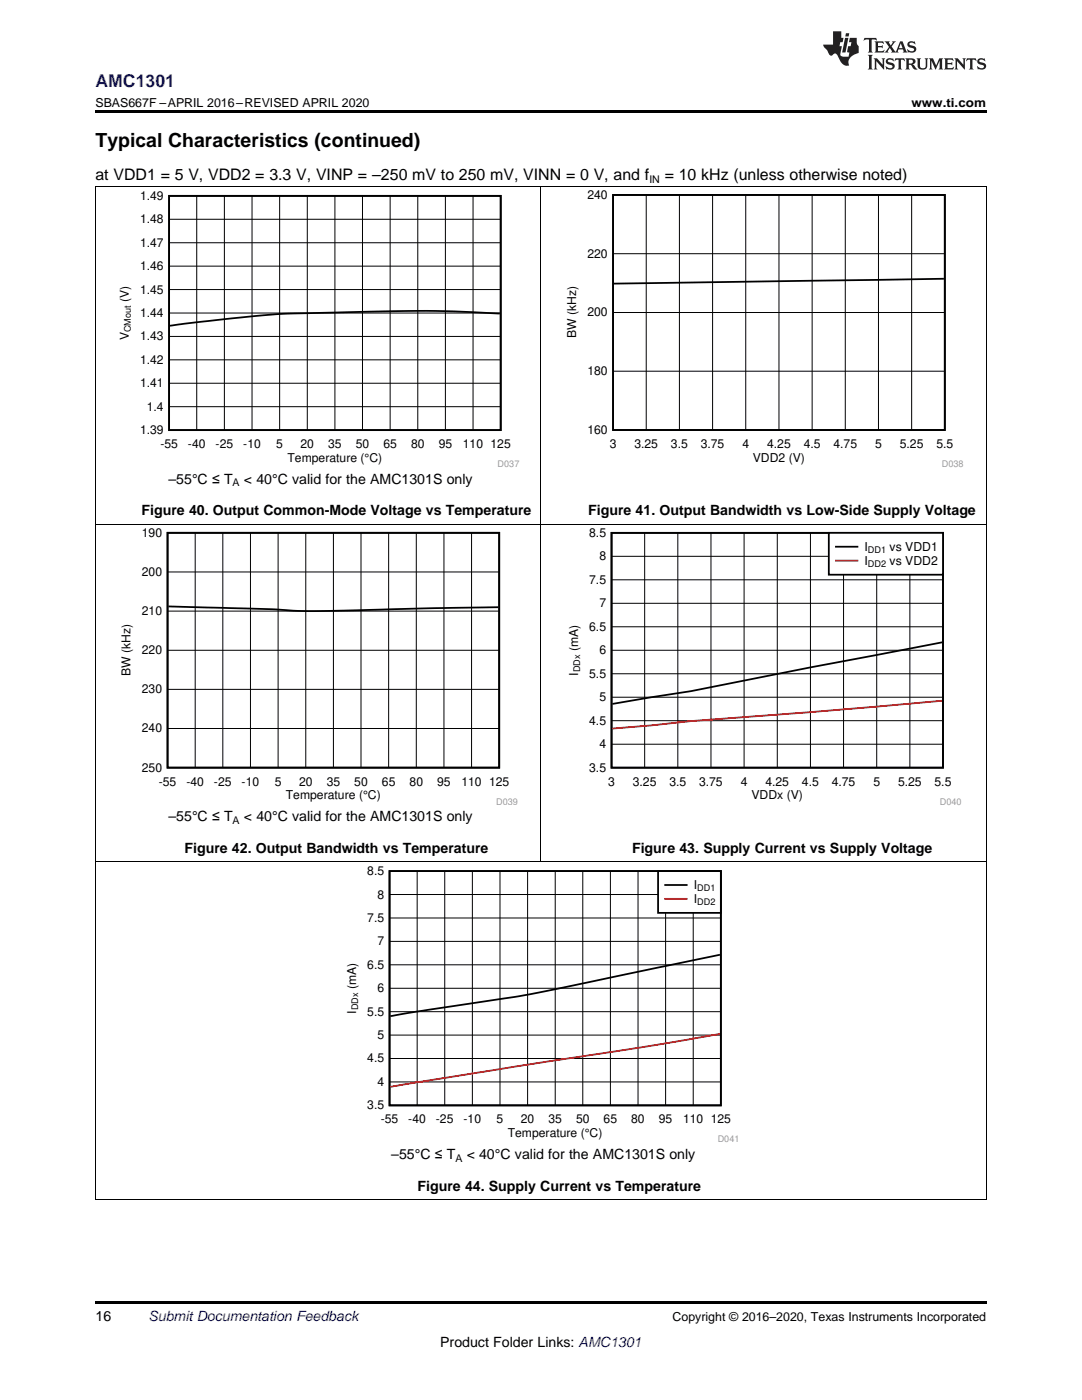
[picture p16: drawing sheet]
<svg xmlns="http://www.w3.org/2000/svg" width="216mm" height="279mm" viewBox="0 0 216 279" stroke-linecap="round" stroke-linejoin="round" font-family="sans-serif">
<defs><g id="words">
<text font-size="3.9" x="19" y="29.3">Typical Characteristics (continued)</text>
<text font-size="3.5" fill="#00f" x="19" y="17.3">AMC1301</text>
<g font-size="3.2">
<text x="19" y="36">at VDD1 = 5 V, VDD2 = 3.3 V, VINP = –250 mV to 250 mV, VINN = 0 V, and f</text>
<text x="132.6" y="36">= 10 kHz (unless otherwise noted)</text>
</g>
<g font-size="2.8">
<text x="33.6" y="96.5">–55°C ≤ T</text>
<text x="48.7" y="96.5">&lt; 40°C valid for the AMC1301S only</text>
<text x="28.3" y="102.9">Figure 40. Output Common-Mode Voltage vs Temperature</text>
<text x="117.4" y="102.9">Figure 41. Output Bandwidth vs Low-Side Supply Voltage</text>
<text x="33.6" y="163.9">–55°C ≤ T</text>
<text x="48.7" y="163.9">&lt; 40°C valid for the AMC1301S only</text>
<text x="36.8" y="170.3">Figure 42. Output Bandwidth vs Temperature</text>
<text x="126.1" y="170.3">Figure 43. Supply Current vs Supply Voltage</text>
<text x="78.1" y="231.3">–55°C ≤ T</text>
<text x="93.1" y="231.3">&lt; 40°C valid for the AMC1301S only</text>
<text x="83.3" y="237.6">Figure 44. Supply Current vs Temperature</text>
<text x="19" y="263.6">16</text>
<text x="87.8" y="268.9">Product Folder Links: AMC1301</text>
</g>
<text font-size="2.8" fill="#0000c8" x="29.6" y="263.6">Submit Documentation Feedback</text>
<g font-size="2.5">
<text x="19" y="21.4">SBAS667F –APRIL 2016–REVISED APRIL 2020</text>
<text x="181.9" y="21.4">www.ti.com</text>
<text x="134.2" y="263.6">Copyright © 2016–2020, Texas Instruments Incorporated</text>
</g>
<g font-size="2.4">
<text x="28" y="39.9">1.49</text>
<text x="117.2" y="39.7">240</text>
<text x="28" y="44.6">1.48</text>
<text x="28" y="53.9">1.46</text>
<text x="28" y="49.2">1.47</text>
<text x="117.2" y="51.4">220</text>
<text x="28" y="58.6">1.45</text>
<text x="25.7" y="60.3" transform="rotate(-90 25.7 60.3)">(V)</text>
<text x="28" y="63.3">1.44</text>
<text x="117.2" y="63.2">200</text>
<text x="25.7" y="67.9" transform="rotate(-90 25.7 67.9)">V</text>
<text x="28" y="67.9">1.43</text>
<text x="115" y="67.6" transform="rotate(-90 115 67.6)">BW (kHz)</text>
<text x="28" y="77.3">1.41</text>
<text x="28" y="72.6">1.42</text>
<text x="117.2" y="74.9">180</text>
<text x="29.3" y="82">1.4</text>
<text x="28" y="86.6">1.39</text>
<text x="32" y="89.4">-55</text>
<text x="37.5" y="89.4">-40</text>
<text x="43" y="89.4">-25</text>
<text x="48.5" y="89.4">-10</text>
<text x="55.1" y="89.4">5</text>
<text x="60" y="89.4">20</text>
<text x="65.5" y="89.4">35</text>
<text x="71" y="89.4">50</text>
<text x="76.5" y="89.4">65</text>
<text x="82" y="89.4">80</text>
<text x="87.5" y="89.4">95</text>
<text x="92.4" y="89.4">110 125</text>
<text x="117.2" y="86.6">160</text>
<text x="121.7" y="89.4">3</text>
<text x="126.6" y="89.4">3.25</text>
<text x="133.9" y="89.4">3.5</text>
<text x="139.8" y="89.4">3.75</text>
<text x="148.1" y="89.4">4</text>
<text x="153.1" y="89.4">4.25</text>
<text x="160.4" y="89.4">4.5</text>
<text x="166.3" y="89.4">4.75</text>
<text x="174.6" y="89.4">5</text>
<text x="179.5" y="89.4">5.25</text>
<text x="186.8" y="89.4">5.5</text>
<text x="57.4" y="92.2">Temperature (°C)</text>
<text x="150.2" y="92.2">VDD2 (V)</text>
<text x="28.3" y="107.1">190</text>
<text x="117.6" y="107.1">8.5</text>
<text x="119.6" y="111.8">8</text>
<text x="172.5" y="110">I</text>
<text x="172.5" y="112.8">I</text>
<text x="177.5" y="110">vs VDD1</text>
<text x="177.5" y="112.8">vs VDD2</text>
<text x="28.3" y="114.9">200</text>
<text x="117.6" y="116.5">7.5</text>
<text x="28.3" y="122.8">210</text>
<text x="117.6" y="125.9">6.5</text>
<text x="119.6" y="121.2">7</text>
<text x="28.3" y="130.6">220</text>
<text x="115.3" y="129.9" transform="rotate(-90 115.3 129.9)">(mA)</text>
<text x="119.6" y="130.6">6</text>
<text x="26.1" y="135" transform="rotate(-90 26.1 135)">BW (kHz)</text>
<text x="115.3" y="134.9" transform="rotate(-90 115.3 134.9)">I</text>
<text x="117.6" y="135.3">5.5</text>
<text x="28.3" y="138.4">230</text>
<text x="119.6" y="139.9">5</text>
<text x="28.3" y="146.2">240</text>
<text x="117.6" y="144.6">4.5</text>
<text x="119.6" y="149.3">4</text>
<text x="28.3" y="154">250</text>
<text x="117.6" y="154">3.5</text>
<text x="31.7" y="156.8">-55</text>
<text x="37.2" y="156.8">-40</text>
<text x="42.7" y="156.8">-25</text>
<text x="48.2" y="156.8">-10</text>
<text x="54.8" y="156.8">5</text>
<text x="57" y="159.5">Temperature (°C)</text>
<text x="59.7" y="156.8">20</text>
<text x="65.2" y="156.8">35</text>
<text x="70.7" y="156.8">50</text>
<text x="76.2" y="156.8">65</text>
<text x="81.7" y="156.8">80</text>
<text x="87.2" y="156.8">95</text>
<text x="92.1" y="156.8">110 125</text>
<text x="121.4" y="156.8">3</text>
<text x="126.3" y="156.8">3.25</text>
<text x="133.6" y="156.8">3.5</text>
<text x="139.5" y="156.8">3.75</text>
<text x="147.8" y="156.8">4</text>
<text x="150" y="159.5">VDDx (V)</text>
<text x="152.7" y="156.8">4.25</text>
<text x="160" y="156.8">4.5</text>
<text x="166" y="156.8">4.75</text>
<text x="174.3" y="156.8">5</text>
<text x="179.2" y="156.8">5.25</text>
<text x="186.5" y="156.8">5.5</text>
<text x="73.3" y="174.6">8.5</text>
<text x="75.3" y="179.3">8</text>
<text x="138.4" y="177.5">I</text>
<text x="73.3" y="184">7.5</text>
<text x="138.4" y="180.3">I</text>
<text x="75.3" y="188.7">7</text>
<text x="71" y="197.4" transform="rotate(-90 71 197.4)">(mA)</text>
<text x="73.3" y="193.3">6.5</text>
<text x="71" y="202.3" transform="rotate(-90 71 202.3)">I</text>
<text x="73.3" y="202.7">5.5</text>
<text x="75.3" y="198">6</text>
<text x="75.3" y="207.4">5</text>
<text x="73.3" y="212">4.5</text>
<text x="73.3" y="221.4">3.5</text>
<text x="75.3" y="216.7">4</text>
<text x="76" y="224.2">-55</text>
<text x="81.5" y="224.2">-40</text>
<text x="87" y="224.2">-25</text>
<text x="92.5" y="224.2">-10</text>
<text x="99.1" y="224.2">5</text>
<text x="101.3" y="226.9">Temperature (°C)</text>
<text x="103.9" y="224.2">20</text>
<text x="109.4" y="224.2">35</text>
<text x="114.9" y="224.2">50</text>
<text x="120.4" y="224.2">65</text>
<text x="126" y="224.2">80</text>
<text x="131.5" y="224.2">95</text>
<text x="136.3" y="224.2">110 125</text>
</g>
<g font-size="2.1">
<text x="129.6" y="36.6">IN</text>
<text x="46.4" y="97.1">A</text>
<text x="46.4" y="164.5">A</text>
<text x="90.9" y="231.8">A</text>
</g>
<g font-size="1.8">
<text x="26.1" y="66.3" transform="rotate(-90 26.1 66.3)">CMout</text>
<text x="173.2" y="110.4">DD1</text>
<text x="173.2" y="113.2">DD2</text>
<text x="115.8" y="134.2" transform="rotate(-90 115.8 134.2)">DDx</text>
<text x="139.1" y="177.9">DD1</text>
<text x="139.1" y="180.7">DD2</text>
<text x="71.5" y="201.6" transform="rotate(-90 71.5 201.6)">DDx</text>
</g>
<g font-size="1.8" fill="#999">
<text x="99.3" y="93.2">D037</text>
<text x="187.9" y="93.2">D038</text>
<text x="99" y="160.6">D039</text>
<text x="187.6" y="160.6">D040</text>
<text x="143.2" y="228">D041</text>
</g>
</g></defs>
<path d="M19 259.7h177.8v.5h-177.8z" fill="#000"/>
<path d="M19.1 172v67.4M196.8 172v67.4M19 239.3h177.8" fill="none" stroke="#000" stroke-width=".2"/>
<path d="M68.7 172.9h78.5v55.2h-78.5z" fill-rule="evenodd" fill="#fff"/>
<path d="M77.7 173.8h66.1v46.8h-66.1zM143.7 190.5l-14.6 3.1a507.1 507.1 0 0 1-28.4 5.6l-22.8 3.6" fill="none" stroke="#000" stroke-width=".35"/>
<g fill="none" stroke="#000" stroke-width=".2">
<path d="M77.7 178.5h66.1M83.2 173.8v46.8M88.7 173.8v46.8M94.3 173.8v46.8M99.8 173.8v46.8M105.3 173.8v46.8M110.8 173.8v46.8M116.3 173.8v46.8M121.8 173.8v46.8M127.3 173.8v46.8M132.8 173.8v46.8M138.3 173.8v46.8"/>
<path d="M77.7 197.2h66.1M77.7 192.5h66.1M77.7 187.9h66.1M77.7 183.2h66.1M77.7 215.9h66.1M77.7 211.2h66.1M77.7 206.6h66.1M77.7 201.9h66.1"/>
</g>
<path d="M143.7 206.3l-14.6 2.5-24.6 3.8-26.6 4.3" fill="none" stroke="#f00" stroke-width=".35"/>
<path d="M131.3 173.8h12.5v8.4h-12.5z" fill-rule="evenodd" fill="#fff"/>
<path d="M131.3 173.8h12.5v8.4h-12.5zM132.7 176.6h4.3" fill="none" stroke="#000" stroke-width=".35"/>
<path d="M132.7 179.4h4.3" fill="none" stroke="#f00" stroke-width=".35"/>
<path d="M19.1 104.6v67.4M107.9 104.6v67.4M196.8 104.6v67.4M19 172h177.8" fill="none" stroke="#000" stroke-width=".2"/>
<path d="M23.7 105.4h79.6v55.3h-79.6z" fill-rule="evenodd" fill="#fff"/>
<path d="M33.4 106.3h66.2v46.9h-66.2zM33.6 121l18.8 .5a153.8 153.8 0 0 0 21.1 .2l25.9-.5" fill="none" stroke="#000" stroke-width=".35"/>
<g fill="none" stroke="#000" stroke-width=".2">
<path d="M33.4 114.2h66.2M38.9 106.3v46.9M44.5 106.3v46.9M50 106.3v46.9M55.5 106.3v46.9M61 106.3v46.9M66.5 106.3v46.9M72 106.3v46.9M77.6 106.3v46.9M83.1 106.3v46.9M88.6 106.3v46.9M94.1 106.3v46.9"/>
<path d="M33.4 137.6h66.2M33.4 129.8h66.2M33.4 122h66.2M33.4 145.4h66.2"/>
</g>
<path d="M112.9 105.4h79v55.3h-79z" fill-rule="evenodd" fill="#fff"/>
<path d="M122 106.3h66.2v46.9h-66.2zM188 128.2l-26.3 5-23.8 4.7-15.7 2.6" fill="none" stroke="#000" stroke-width=".35"/>
<g fill="none" stroke="#000" stroke-width=".2">
<path d="M122 115.7h66.2M122 111h66.2M128.6 106.3v46.9M135.3 106.3v46.9M141.9 106.3v46.9M148.5 106.3v46.9M155.1 106.3v46.9M161.7 106.3v46.9M168.3 106.3v46.9M174.9 106.3v46.9M181.6 106.3v46.9M122 139.1h66.2"/>
<path d="M122 134.5h66.2M122 129.8h66.2M122 125.1h66.2M122 120.4h66.2M122 148.5h66.2M122 143.8h66.2"/>
</g>
<path d="M188 139.9l-26.3 2.2-23.8 1.8-7.9 .9-7.8 .6" fill="none" stroke="#f00" stroke-width=".35"/>
<path d="M165.4 106.3h22.8v8.4h-22.8z" fill-rule="evenodd" fill="#fff"/>
<path d="M165.4 106.3h22.8v8.4h-22.8zM166.8 109.1h4.3" fill="none" stroke="#000" stroke-width=".35"/>
<path d="M166.8 111.9h4.3" fill="none" stroke="#f00" stroke-width=".35"/>
<path d="M19.1 37.2v67.4M107.9 37.2v67.4M196.8 37.2v67.4M19 104.6h177.8" fill="none" stroke="#000" stroke-width=".2"/>
<path d="M23.3 38.1h80.3v55.2h-80.3z" fill-rule="evenodd" fill="#fff"/>
<path d="M33.7 39.1h66.2v46.7h-66.2zM99.7 62.6a291.9 291.9 0 0 0-32.9-.2 245.7 245.7 0 0 0-32.8 2.6h-.1" fill="none" stroke="#000" stroke-width=".35"/>
<g fill="none" stroke="#000" stroke-width=".2">
<path d="M39.3 39.1v46.7M44.8 39.1v46.7M50.3 39.1v46.7M55.8 39.1v46.7M61.3 39.1v46.7M66.8 39.1v46.7M72.3 39.1v46.7M77.8 39.1v46.7M83.4 39.1v46.7M88.9 39.1v46.7M94.4 39.1v46.7M33.7 57.8h66.2"/>
<path d="M33.7 53.1h66.2M33.7 48.4h66.2M33.7 43.8h66.2M33.7 76.5h66.2M33.7 71.8h66.2M33.7 67.1h66.2M33.7 62.5h66.2M33.7 81.2h66.2"/>
</g>
<path d="M112.6 38h79.6v55.3h-79.6z" fill-rule="evenodd" fill="#fff"/>
<path d="M122.3 38.9h66.2v46.9h-66.2zM188.3 55.6l-65.8 1" fill="none" stroke="#000" stroke-width=".35"/>
<g fill="none" stroke="#000" stroke-width=".2">
<path d="M19 37.2h177.8M128.9 38.9v46.9M135.6 38.9v46.9M142.2 38.9v46.9M148.8 38.9v46.9M155.4 38.9v46.9M162.1 38.9v46.9M168.7 38.9v46.9M175.3 38.9v46.9M181.9 38.9v46.9M122.3 50.6h66.2M122.3 74.1h66.2"/>
<path d="M122.3 62.4h66.2"/>
</g>
<path d="M19 22h177.8v.5h-177.8z" fill="#000"/>
<g fill="#231f20">
<path d="M172.5 7.6l-.1 .5 .4-.2h.6v.1v2.1l-.2 .4h.9l-.2-.4v-2.1l.1-.1h.5l.5 .2-.2-.5zM174.5 8.3l.2 .3v1.5l-.2 .4h1.8l.2-.6a1.04 1.04 0 0 1-1.3 .2v-.7h.6l.3 .2v-.6l-.3 .2h-.6v-.6l.8-.1 .4 .3-.2-.5zM176.5 8.3l.9 1.1-.9 1.1h.8l-.2-.2 .4-.7 .5 .7-.2 .2h1.5l-.2-.2 .2-.4h.9l.1 .4-.2 .2h1l-.3-.3-.7-1.9h-.5l-.9 2-.8-1 .9-1h-.8l.1 .3-.4 .5-.3-.6 .1-.2zM179.7 8.6l.4 1h-.7zM181.3 8.4a.63 .63 0 0 0-.2 .7 .63 .63 0 0 0 .6 .4l.6 .2 .1 .2a.75 .75 0 0 1-.7 .4 .75 .75 0 0 1-.6-.5l.1 .7 .1-.1a1.11 1.11 0 0 0 1.5-.6 1.13 1.13 0 0 0-1.2-.8l-.1-.4a1.04 1.04 0 0 1 1.2 .2l-.2-.5-.2 .1-.4-.2zM173.2 10.9l.2 .4v2.2l-.2 .4h1l-.3-.4v-2.2l.3-.4zM174.3 11.6l.3 .4v1.5l-.3 .4h.8l-.2-.4v-1.3l1.5 1.7v-1.9l.2-.4h-.7l.2 .4v.9l-1.1-1.3zM177 11.8a.62 .62 0 0 0-.2 .7 .62 .62 0 0 0 .6 .4l.6 .1 .1 .3a.76 .76 0 0 1-.7 .3 .76 .76 0 0 1-.7-.4l.2 .7 .1-.1a1.11 1.11 0 0 0 1.5-.6 1.13 1.13 0 0 0-1.2-.8l-.1-.4a1.04 1.04 0 0 1 1.2 .2l-.2-.6-.2 .1-.5-.1zM178.7 11.6l-.2 .6a.61 .61 0 0 1 .8-.3v1.6l-.2 .4h.9l-.2-.4v-1.6a.63 .63 0 0 1 .7 .3l-.1-.6zM180.6 11.6l.3 .4v1.5l-.3 .4h1l-.2-.2-.1-.8 .6 .2a.76 .76 0 0 0 1.2 .7l-1-1a.58 .58 0 0 0 .6-.5 .58 .58 0 0 0-.5-.6zM181.4 11.9h.1a.45 .45 0 0 1 .5 .1 .45 .45 0 0 1 .1 .5l-.8 .2zM182.9 11.6l.2 .2a2.17 2.17 0 0 0 .3 1.9 .99 .99 0 0 0 1.6-.6v-1.1l.2-.4h-.7l.2 .2a1.92 1.92 0 0 1-.2 1.8 .6 .6 0 0 1-.9-.5v-1.1l.2-.4zM185.4 11.6l.2 .4v1.5l-.2 .4h.7l-.2-.4v-1.4l.8 1.8 .8-1.8v1.4l-.2 .4h.9l-.2-.4v-1.5l.2-.4h-.8l-.6 1.5-.6-1.5zM188.4 11.6l.2 .4v1.5l-.2 .4h1.8l.1-.6a1.04 1.04 0 0 1-1.2 .1v-.6h.5l.4 .2v-.6l-.4 .2h-.5v-.7h.8l.3 .3-.1-.6zM190.5 11.6l.2 .4v1.5l-.2 .4h.7l-.2-.4v-1.3l1.5 1.7v-1.9l.2-.4h-.7l.2 .4v.9l-1.1-1.3zM192.9 11.6l-.1 .6a.61 .61 0 0 1 .7-.3l.1 1.6-.3 .4h1l-.3-.4 .1-1.6a.63 .63 0 0 1 .7 .3l-.1-.6zM195.2 11.8a.62 .62 0 0 0-.2 .7 .62 .62 0 0 0 .6 .4l.6 .1 .1 .3a.76 .76 0 0 1-.7 .3 .76 .76 0 0 1-.6-.4l.1 .7 .1-.1a1.11 1.11 0 0 0 1.6-.6 1.13 1.13 0 0 0-1.3-.8l-.1-.4a1.04 1.04 0 0 1 1.2 .2l-.1-.6-.2 .1-.5-.1z"/>
<path d="M166.2 6.3v2.6h-1.9v.4l.8 .9a.91 .91 0 0 0 1 .8 .56 .56 0 0 1 .5-.3 .56 .56 0 0 1 .5 .3l.4 .8a1.53 1.53 0 0 0 1.9 1.2 1.54 1.54 0 0 1 1-2.1l.9-.3v-1.4a1.52 1.52 0 0 1-.4-1.6h-1.3l-.2 .8h.5l-.2 .8h-.5l-.1 1v.2l.4 .1-.2 .8a1.93 1.93 0 0 1-1.6-.3l.3-1.8h-.5l.2-.8h.4l.2-.8h-.4v-1.3zM168.6 7.6l-.6 2.9h.7l.6-2.9zM168.8 6.6l-.1 .7h.6l.2-.7z"/>
</g>
<use href="#words"/>
</svg>
